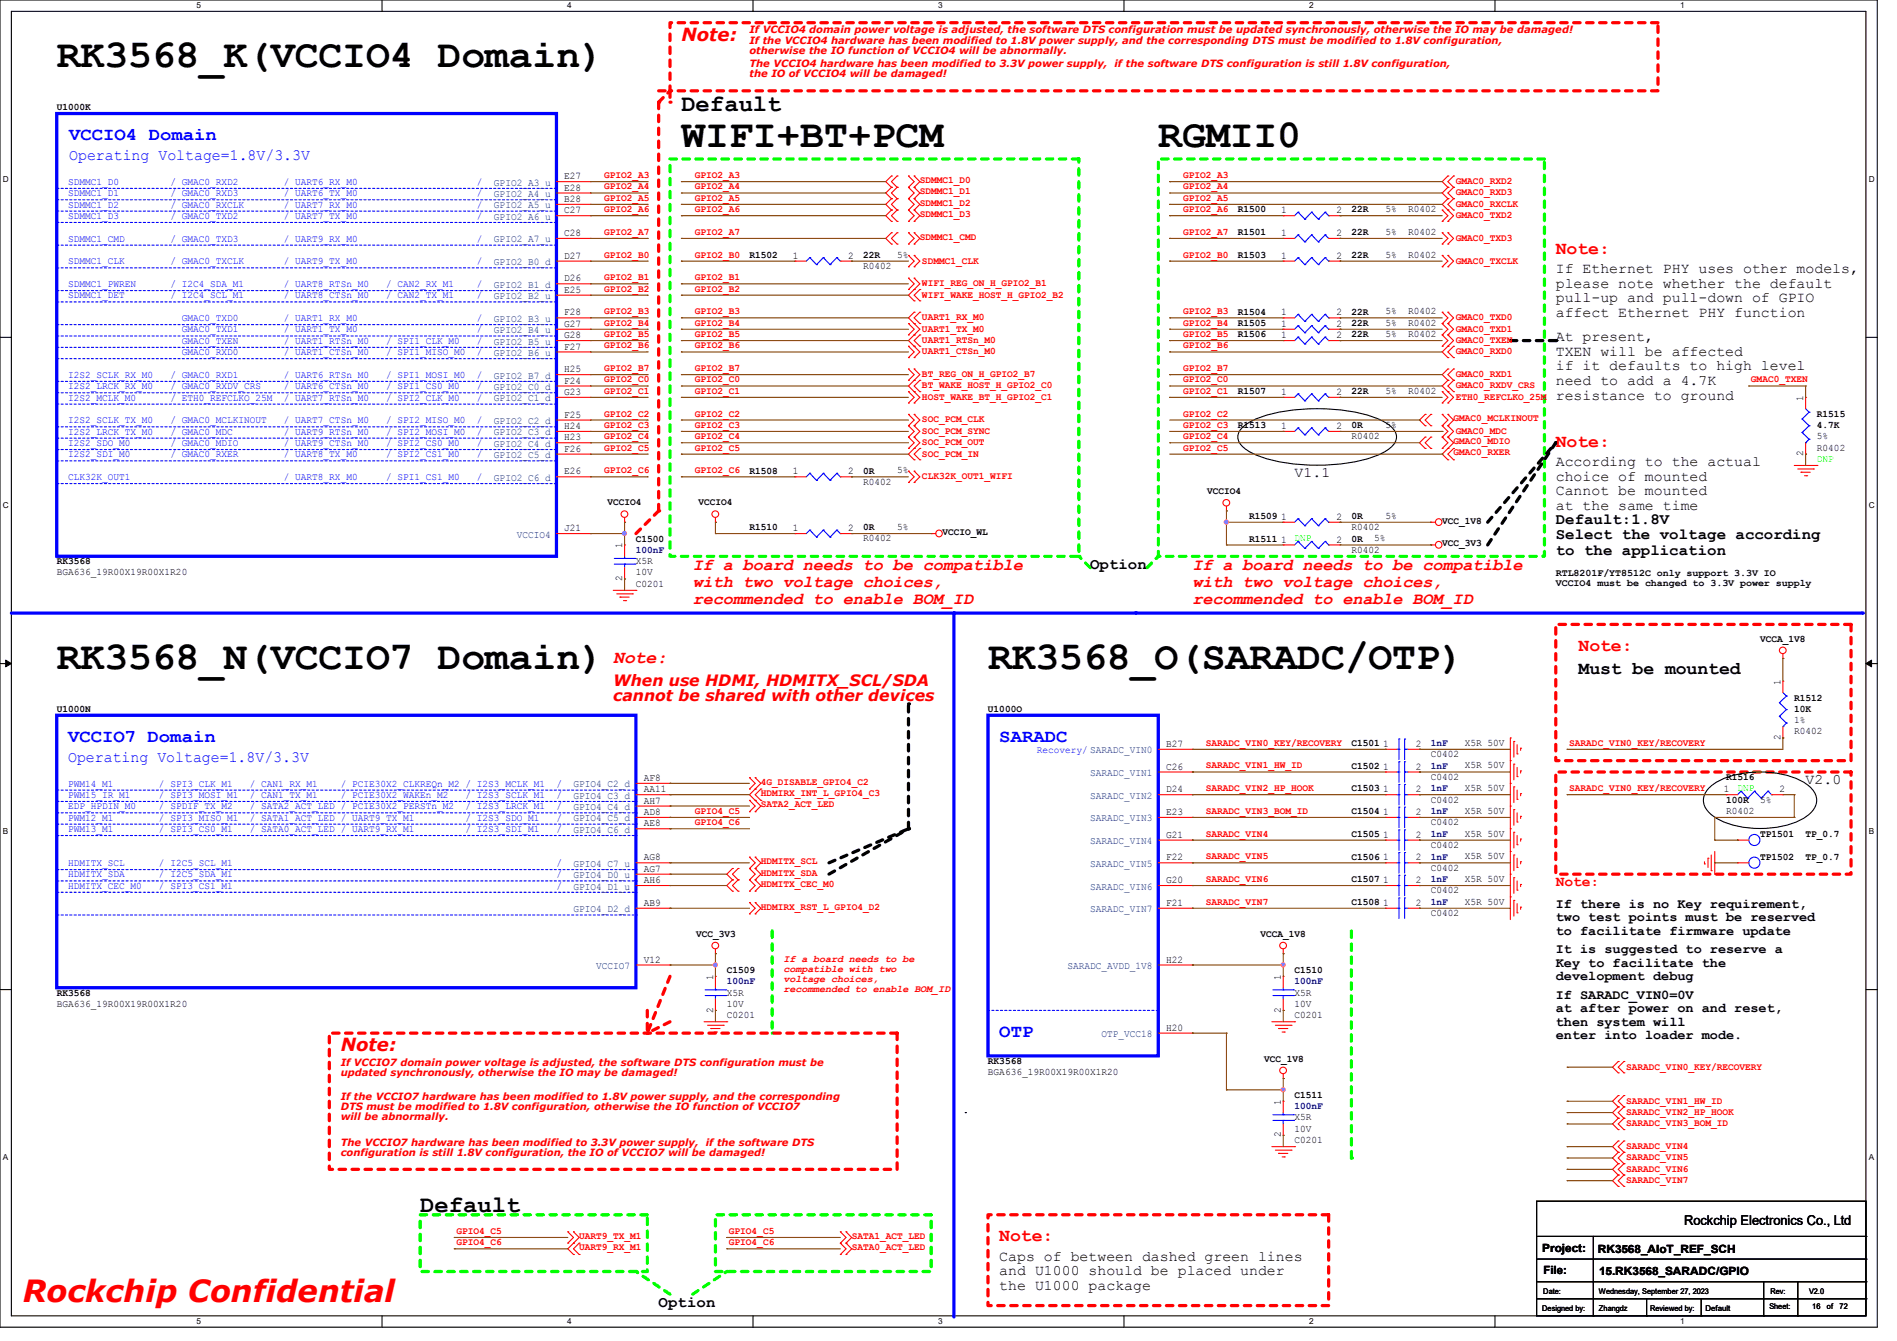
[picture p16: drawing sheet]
<svg xmlns="http://www.w3.org/2000/svg" width="297mm" height="210mm" viewBox="0 0 297 210" stroke-linecap="round" stroke-linejoin="round" font-family="sans-serif">
<defs><g id="words">
<g font-size="6.2">
<text x="8.9" y="10.5">RK3568_K(VCCIO4 Domain)</text>
<text x="106.7" y="23">WIFI+BT+PCM</text>
<text x="181.4" y="23">RGMII0</text>
<text x="8.9" y="104.8">RK3568_N(VCCIO7 Domain)</text>
<text x="154.7" y="104.8">RK3568_O(SARADC/OTP)</text>
</g>
<text font-size="4.8" fill="#f00" x="3.6" y="204">Rockchip Confidential</text>
<g font-size="3.7">
<text x="106.7" y="17.4">Default</text>
<text x="65.8" y="189.9">Default</text>
</g>
<g font-size="2.8" fill="#f00">
<text x="106.7" y="6.4">Note:</text>
<text x="243.6" y="39.7">Note:</text>
<text x="243.6" y="69.9">Note:</text>
<text x="247.1" y="101.9">Note:</text>
<text x="96" y="103.8">Note:</text>
<text x="53.3" y="164.6">Note:</text>
<text x="156.5" y="194.4">Note:</text>
</g>
<g font-size="2.8" fill="#00f">
<text x="10.8" y="21.9">VCCIO4 Domain</text>
<text x="10.7" y="116.2">VCCIO7 Domain</text>
<text x="156.5" y="116.2">SARADC</text>
<text x="156.5" y="162.4">OTP</text>
</g>
<text font-size="2.8" x="247.1" y="105.5">Must be mounted</text>
<g font-size="2.6" fill="#f00">
<text x="108.5" y="89.3">If a board needs to be compatible</text>
<text x="186.7" y="89.3">If a board needs to be compatible</text>
<text x="108.5" y="91.9">with two voltage choices,</text>
<text x="108.5" y="94.6">recommended to enable BOM_ID</text>
<text x="186.7" y="91.9">with two voltage choices,</text>
<text x="186.7" y="94.6">recommended to enable BOM_ID</text>
</g>
<g font-size="2.5" fill="#00f">
<text x="10.8" y="25.1">Operating Voltage=1.8V/3.3V</text>
<text x="10.7" y="119.3">Operating Voltage=1.8V/3.3V</text>
</g>
<g font-size="2.5">
<text x="243.6" y="82">Default:1.8V</text>
<text x="170.7" y="89.1">Option</text>
<text x="243.6" y="84.5">Select the voltage according</text>
<text x="243.6" y="86.9">to the application</text>
<text x="103.1" y="204.7">Option</text>
</g>
<g font-size="2.5" fill="#f00">
<text x="96" y="107.4">When use HDMI, HDMITX_SCL/SDA</text>
<text x="96" y="109.9">cannot be shared with other devices</text>
</g>
<g font-size="2.3">
<text x="243.6" y="42.8">If Ethernet PHY uses other models,</text>
<text x="243.6" y="45">please note whether the default</text>
<text x="243.6" y="47.3">pull-up and pull-down of GPIO</text>
<text x="243.6" y="49.6">affect Ethernet PHY function</text>
<text x="243.6" y="53.4">At present,</text>
<text x="243.6" y="55.7">TXEN will be affected</text>
<text x="243.6" y="58">if it defaults to high level</text>
<text x="243.6" y="60.3">need to add a 4.7K</text>
<text x="243.6" y="62.6">resistance to ground</text>
<text x="202.7" y="74.8">V1.1</text>
<text x="243.6" y="73">According to the actual</text>
<text x="243.6" y="75.3">choice of mounted</text>
<text x="243.6" y="77.6">Cannot be mounted</text>
<text x="243.6" y="79.8">at the same time</text>
<text x="282.7" y="122.8">V2.0</text>
<text x="156.5" y="197.4">Caps of between dashed green lines</text>
<text x="156.5" y="199.7">and U1000 should be placed under</text>
<text x="156.5" y="202">the U1000 package</text>
</g>
<text font-size="2.3" fill="#f00" x="243.6" y="138.8">Note:</text>
<g font-size="2.1">
<text x="243.6" y="142.2">If there is no Key requirement,</text>
<text x="243.6" y="144.3">two test points must be reserved</text>
<text x="243.6" y="146.4">to facilitate firmware update</text>
<text x="243.6" y="149.3">It is suggested to reserve a</text>
<text x="243.6" y="151.4">Key to facilitate the</text>
<text x="243.6" y="153.5">development debug</text>
<text x="243.6" y="156.4">If SARADC_VIN0=0V</text>
<text x="243.6" y="158.5">at after power on and reset,</text>
<text x="243.6" y="160.7">then system will</text>
<text x="243.6" y="162.8">enter into loader mode.</text>
<text x="263.7" y="191.9">Rockchip Electronics Co., Ltd</text>
</g>
<g font-size="1.8">
<text x="241.5" y="196">Project:</text>
<text x="250.2" y="196.2">RK3568_AIoT_REF_SCH</text>
<text x="241.6" y="199.6">File:</text>
<text x="250.4" y="199.7">15.RK3568_SARADC/GPIO</text>
</g>
<g font-size="1.6" fill="#f00">
<text x="117.3" y="5.2">If VCCIO4 domain power voltage is adjusted, the software DTS configuration must be updated synchronously, otherwise the IO may be damaged!</text>
<text x="117.3" y="6.9">If the VCCIO4 hardware has been modified to 1.8V power supply, and the corresponding DTS must be modified to 1.8V configuration,</text>
<text x="117.3" y="8.5">otherwise the IO function of VCCIO4 will be abnormally.</text>
<text x="117.3" y="10.5">The VCCIO4 hardware has been modified to 3.3V power supply, if the software DTS configuration is still 1.8V configuration,</text>
<text x="117.3" y="12.1">the IO of VCCIO4 will be damaged!</text>
<text x="94.6" y="27.9">GPIO2_A3</text>
<text x="94.6" y="29.7">GPIO2_A4</text>
<text x="108.8" y="27.9">GPIO2_A3</text>
<text x="108.8" y="29.7">GPIO2_A4</text>
<text x="144" y="28.7">SDMMC1_D0</text>
<text x="185.2" y="27.9">GPIO2_A3</text>
<text x="185.2" y="29.7">GPIO2_A4</text>
<text x="227.9" y="28.8">GMAC0_RXD2</text>
<text x="94.6" y="31.5">GPIO2_A5</text>
<text x="94.6" y="33.2">GPIO2_A6</text>
<text x="108.8" y="33.2">GPIO2_A6</text>
<text x="108.8" y="31.5">GPIO2_A5</text>
<text x="144" y="30.4">SDMMC1_D1</text>
<text x="144" y="32.2">SDMMC1_D2</text>
<text x="144" y="34">SDMMC1_D3</text>
<text x="185.2" y="31.5">GPIO2_A5</text>
<text x="185.2" y="33.2">GPIO2_A6</text>
<text x="227.9" y="30.6">GMAC0_RXD3</text>
<text x="227.9" y="32.4">GMAC0_RXCLK</text>
<text x="227.9" y="34.2">GMAC0_TXD2</text>
<text x="94.6" y="36.8">GPIO2_A7</text>
<text x="94.6" y="40.3">GPIO2_B0</text>
<text x="108.8" y="36.8">GPIO2_A7</text>
<text x="108.8" y="40.3">GPIO2_B0</text>
<text x="144" y="37.5">SDMMC1_CMD</text>
<text x="144.4" y="41.3">SDMMC1_CLK</text>
<text x="185.2" y="36.8">GPIO2_A7</text>
<text x="185.2" y="40.3">GPIO2_B0</text>
<text x="227.9" y="37.7">GMAC0_TXD3</text>
<text x="227.9" y="41.3">GMAC0_TXCLK</text>
<text x="94.6" y="43.9">GPIO2_B1</text>
<text x="94.6" y="45.7">GPIO2_B2</text>
<text x="108.8" y="43.9">GPIO2_B1</text>
<text x="108.8" y="45.7">GPIO2_B2</text>
<text x="144.4" y="44.8">WIFI_REG_ON_H_GPIO2_B1</text>
<text x="144.4" y="46.6">WIFI_WAKE_HOST_H_GPIO2_B2</text>
<text x="94.6" y="49.2">GPIO2_B3</text>
<text x="94.6" y="51">GPIO2_B4</text>
<text x="94.6" y="52.8">GPIO2_B5</text>
<text x="108.8" y="51">GPIO2_B4</text>
<text x="108.8" y="52.8">GPIO2_B5</text>
<text x="108.8" y="49.2">GPIO2_B3</text>
<text x="144.4" y="50.2">UART1_RX_M0</text>
<text x="144.4" y="51.9">UART1_TX_M0</text>
<text x="144.4" y="53.7">UART1_RTSn_M0</text>
<text x="185.2" y="49.2">GPIO2_B3</text>
<text x="185.2" y="51">GPIO2_B4</text>
<text x="185.2" y="52.8">GPIO2_B5</text>
<text x="227.9" y="50.2">GMAC0_TXD0</text>
<text x="227.9" y="51.9">GMAC0_TXD1</text>
<text x="227.9" y="53.7">GMAC0_TXEN</text>
<text x="94.6" y="54.6">GPIO2_B6</text>
<text x="94.6" y="58.1">GPIO2_B7</text>
<text x="94.6" y="59.9">GPIO2_C0</text>
<text x="108.8" y="54.6">GPIO2_B6</text>
<text x="108.8" y="59.9">GPIO2_C0</text>
<text x="108.8" y="58.1">GPIO2_B7</text>
<text x="144.4" y="55.5">UART1_CTSn_M0</text>
<text x="144.4" y="59.1">BT_REG_ON_H_GPIO2_B7</text>
<text x="185.2" y="54.6">GPIO2_B6</text>
<text x="185.2" y="58.1">GPIO2_B7</text>
<text x="185.2" y="59.9">GPIO2_C0</text>
<text x="227.9" y="55.5">GMAC0_RXD0</text>
<text x="227.9" y="59.1">GMAC0_RXD1</text>
<text x="274.1" y="59.9">GMAC0_TXEN</text>
<text x="94.6" y="61.7">GPIO2_C1</text>
<text x="94.6" y="65.2">GPIO2_C2</text>
<text x="108.8" y="61.7">GPIO2_C1</text>
<text x="108.8" y="65.2">GPIO2_C2</text>
<text x="144.4" y="60.8">BT_WAKE_HOST_H_GPIO2_C0</text>
<text x="144.4" y="62.6">HOST_WAKE_BT_H_GPIO2_C1</text>
<text x="185.2" y="65.2">GPIO2_C2</text>
<text x="185.2" y="61.7">GPIO2_C1</text>
<text x="227.6" y="66">GMAC0_MCLKINOUT</text>
<text x="227.9" y="60.8">GMAC0_RXDV_CRS</text>
<text x="227.9" y="62.6">ETH0_REFCLKO_25M</text>
<text x="94.6" y="67">GPIO2_C3</text>
<text x="94.6" y="68.8">GPIO2_C4</text>
<text x="94.6" y="70.6">GPIO2_C5</text>
<text x="108.8" y="67">GPIO2_C3</text>
<text x="108.8" y="68.8">GPIO2_C4</text>
<text x="108.8" y="70.6">GPIO2_C5</text>
<text x="144.4" y="67.9">SOC_PCM_SYNC</text>
<text x="144.4" y="69.7">SOC_PCM_OUT</text>
<text x="144.4" y="66.2">SOC_PCM_CLK</text>
<text x="144.4" y="71.5">SOC_PCM_IN</text>
<text x="185.2" y="67">GPIO2_C3</text>
<text x="185.2" y="68.8">GPIO2_C4</text>
<text x="185.2" y="70.6">GPIO2_C5</text>
<text x="227.6" y="69.6">GMAC0_MDIO</text>
<text x="227.6" y="71.3">GMAC0_RXER</text>
<text x="227.9" y="67.9">GMAC0_MDC</text>
<text x="94.6" y="74.1">GPIO2_C6</text>
<text x="108.8" y="74.1">GPIO2_C6</text>
<text x="144.4" y="75.1">CLK32K_OUT1_WIFI</text>
<text x="188.8" y="116.8">SARADC_VIN0_KEY/RECOVERY</text>
<text x="245.7" y="116.8">SARADC_VIN0_KEY/RECOVERY</text>
<text x="119.1" y="122.9">4G_DISABLE_GPIO4_C2</text>
<text x="119.1" y="124.7">HDMIRX_INT_L_GPIO4_C3</text>
<text x="188.8" y="120.4">SARADC_VIN1_HW_ID</text>
<text x="188.8" y="123.9">SARADC_VIN2_HP_HOOK</text>
<text x="245.7" y="123.9">SARADC_VIN0_KEY/RECOVERY</text>
<text x="108.8" y="127.5">GPIO4_C5</text>
<text x="108.8" y="129.2">GPIO4_C6</text>
<text x="119.1" y="126.4">SATA2_ACT_LED</text>
<text x="188.8" y="127.5">SARADC_VIN3_BOM_ID</text>
<text x="188.8" y="131">SARADC_VIN4</text>
<text x="119.1" y="135.3">HDMITX_SCL</text>
<text x="119.1" y="137.1">HDMITX_SDA</text>
<text x="188.8" y="134.6">SARADC_VIN5</text>
<text x="119.1" y="138.9">HDMITX_CEC_M0</text>
<text x="119.1" y="142.4">HDMIRX_RST_L_GPIO4_D2</text>
<text x="188.8" y="138.1">SARADC_VIN6</text>
<text x="188.8" y="141.7">SARADC_VIN7</text>
<text x="122.7" y="150.6">If a board needs to be</text>
<text x="122.7" y="152.2">compatible with two</text>
<text x="122.7" y="153.8">voltage choices,</text>
<text x="122.7" y="155.3">recommended to enable BOM_ID</text>
<text x="53.3" y="167">If VCCIO7 domain power voltage is adjusted, the software DTS configuration must be</text>
<text x="254.6" y="167.5">SARADC_VIN0_KEY/RECOVERY</text>
<text x="53.3" y="172.3">If the VCCIO7 hardware has been modified to 1.8V power supply, and the corresponding</text>
<text x="53.3" y="173.9">DTS must be modified to 1.8V configuration, otherwise the IO function of VCCIO7</text>
<text x="53.3" y="168.5">updated synchronously, otherwise the IO may be damaged!</text>
<text x="254.6" y="172.8">SARADC_VIN1_HW_ID</text>
<text x="53.3" y="175.4">will be abnormally.</text>
<text x="53.3" y="179.4">The VCCIO7 hardware has been modified to 3.3V power supply, if the software DTS</text>
<text x="254.6" y="174.6">SARADC_VIN2_HP_HOOK</text>
<text x="254.6" y="176.4">SARADC_VIN3_BOM_ID</text>
<text x="254.6" y="180">SARADC_VIN4</text>
<text x="53.3" y="181">configuration is still 1.8V configuration, the IO of VCCIO7 will be damaged!</text>
<text x="254.6" y="181.7">SARADC_VIN5</text>
<text x="254.6" y="183.5">SARADC_VIN6</text>
<text x="254.6" y="185.3">SARADC_VIN7</text>
<text x="71.5" y="193.2">GPIO4_C5</text>
<text x="71.5" y="195">GPIO4_C6</text>
<text x="90.7" y="194">UART9_TX_M1</text>
<text x="90.7" y="195.8">UART9_RX_M1</text>
<text x="114.1" y="193.2">GPIO4_C5</text>
<text x="114.1" y="195">GPIO4_C6</text>
<text x="133.3" y="194">SATA1_ACT_LED</text>
<text x="133.3" y="195.8">SATA0_ACT_LED</text>
</g>
<g font-size="1.6">
<text x="8.9" y="17.3">U1000K</text>
<text x="88.3" y="28.1">E27</text>
<text x="88.3" y="29.8">E28</text>
<text x="88.3" y="31.6">B28</text>
<text x="88.3" y="33.4">C27</text>
<text x="193.8" y="33.3">R1500</text>
<text x="200.6" y="33.4">1</text>
<text x="209.3" y="33.4">2</text>
<text x="211.6" y="33.3">22R</text>
<text x="216.9" y="33.2">5%</text>
<text x="220.5" y="33.2">R0402</text>
<text x="88.3" y="37">C28</text>
<text x="88.3" y="40.5">D27</text>
<text x="117.3" y="40.4">R1502</text>
<text x="124.1" y="40.5">1</text>
<text x="132.8" y="40.5">2</text>
<text x="135.1" y="40.4">22R</text>
<text x="140.5" y="40.3">5%</text>
<text x="193.8" y="40.4">R1503</text>
<text x="193.8" y="36.8">R1501</text>
<text x="200.6" y="40.5">1</text>
<text x="200.6" y="37">1</text>
<text x="209.3" y="40.5">2</text>
<text x="209.3" y="37">2</text>
<text x="211.6" y="40.4">22R</text>
<text x="211.6" y="36.8">22R</text>
<text x="216.9" y="40.3">5%</text>
<text x="216.9" y="36.8">5%</text>
<text x="220.5" y="40.3">R0402</text>
<text x="220.5" y="36.8">R0402</text>
<text x="88.3" y="44.1">D26</text>
<text x="88.3" y="45.8">E25</text>
<text x="135.1" y="42.1">R0402</text>
<text x="88.3" y="49.4">F28</text>
<text x="88.3" y="51.2">G27</text>
<text x="88.3" y="53">G28</text>
<text x="193.8" y="51.1">R1505</text>
<text x="193.8" y="49.3">R1504</text>
<text x="193.8" y="52.8">R1506</text>
<text x="200.6" y="51.2">1</text>
<text x="200.6" y="49.4">1</text>
<text x="200.6" y="53">1</text>
<text x="209.3" y="51.2">2</text>
<text x="209.3" y="49.4">2</text>
<text x="209.3" y="53">2</text>
<text x="211.6" y="51.1">22R</text>
<text x="211.6" y="49.3">22R</text>
<text x="211.6" y="52.8">22R</text>
<text x="216.9" y="51">5%</text>
<text x="216.9" y="49.2">5%</text>
<text x="216.9" y="52.8">5%</text>
<text x="220.5" y="51">R0402</text>
<text x="220.5" y="49.2">R0402</text>
<text x="220.5" y="52.8">R0402</text>
<text x="88.3" y="54.7">F27</text>
<text x="88.3" y="58.3">H25</text>
<text x="88.3" y="60.1">F24</text>
<text x="88.3" y="61.8">G23</text>
<text x="88.3" y="65.4">F25</text>
<text x="193.8" y="61.7">R1507</text>
<text x="200.6" y="61.8">1</text>
<text x="209.3" y="61.8">2</text>
<text x="211.6" y="61.7">22R</text>
<text x="216.9" y="61.7">5%</text>
<text x="220.5" y="61.7">R0402</text>
<text x="282.3" y="62.8" transform="rotate(-90 282.3 62.8)">1</text>
<text x="284.5" y="65.3">R1515</text>
<text x="88.3" y="67.2">H24</text>
<text x="88.3" y="69">H23</text>
<text x="88.3" y="70.7">F26</text>
<text x="193.8" y="67.1">R1513</text>
<text x="200.6" y="67.2">1</text>
<text x="209.3" y="67.2">2</text>
<text x="211.6" y="67.1">0R</text>
<text x="211.6" y="68.8">R0402</text>
<text x="216.9" y="67">5%</text>
<text x="282.3" y="71.5" transform="rotate(-90 282.3 71.5)">2</text>
<text x="284.5" y="67.1">4.7K</text>
<text x="284.5" y="70.6">R0402</text>
<text x="284.5" y="68.8">5%</text>
<text x="88.3" y="74.3">E26</text>
<text x="117.3" y="74.2">R1508</text>
<text x="124.1" y="74.3">1</text>
<text x="132.8" y="74.3">2</text>
<text x="135.1" y="74.2">0R</text>
<text x="135.1" y="75.9">R0402</text>
<text x="140.5" y="74.1">5%</text>
<text x="189" y="77.4">VCCIO4</text>
<text x="88.3" y="83.2">J21</text>
<text x="95.1" y="79.2">VCCIO4</text>
<text x="109.3" y="79.2">VCCIO4</text>
<text x="117.3" y="83.1">R1510</text>
<text x="124.1" y="83.2">1</text>
<text x="132.8" y="83.2">2</text>
<text x="135.1" y="83.1">0R</text>
<text x="140.5" y="83">5%</text>
<text x="147.6" y="83.8">VCCIO_WL</text>
<text x="195.6" y="81.3">R1509</text>
<text x="200.6" y="81.4">1</text>
<text x="209.3" y="81.4">2</text>
<text x="211.6" y="81.3">0R</text>
<text x="211.6" y="83">R0402</text>
<text x="216.9" y="81.2">5%</text>
<text x="225.8" y="82">VCC_1V8</text>
<text x="8.9" y="88.4">RK3568</text>
<text x="97.4" y="85.9" transform="rotate(-90 97.4 85.9)">1</text>
<text x="99.6" y="84.8">C1500</text>
<text x="99.6" y="88.3">X5R</text>
<text x="135.1" y="84.8">R0402</text>
<text x="195.6" y="84.8">R1511</text>
<text x="200.6" y="85">1</text>
<text x="209.3" y="85">2</text>
<text x="211.6" y="84.8">0R</text>
<text x="211.6" y="86.6">R0402</text>
<text x="215.1" y="84.8">5%</text>
<text x="225.8" y="85.6">VCC_3V3</text>
<text x="8.9" y="90.1">BGA636_19R00X19R00X1R20</text>
<text x="97.4" y="91" transform="rotate(-90 97.4 91)">2</text>
<text x="99.6" y="91.9">C0201</text>
<text x="99.6" y="90.1">10V</text>
<text x="243.6" y="90.2">RTL8201F/YT8512C only support 3.3V IO</text>
<text x="243.6" y="91.7">VCCIO4 must be changed to 3.3V power supply</text>
<text x="275.6" y="100.5">VCCA_1V8</text>
<text x="278.8" y="107.2" transform="rotate(-90 278.8 107.2)">1</text>
<text x="8.9" y="111.5">U1000N</text>
<text x="154.7" y="111.5">U1000O</text>
<text x="280.9" y="109.7">R1512</text>
<text x="280.9" y="111.5">10K</text>
<text x="280.9" y="113.2">1%</text>
<text x="182.6" y="117">B27</text>
<text x="211.6" y="116.8">C1501</text>
<text x="216.6" y="117">1</text>
<text x="221.7" y="117">2</text>
<text x="224" y="118.6">C0402</text>
<text x="229.4" y="116.8">X5R 50V</text>
<text x="278.8" y="115.9" transform="rotate(-90 278.8 115.9)">2</text>
<text x="280.9" y="115">R0402</text>
<text x="100.8" y="122.3">AF8</text>
<text x="100.8" y="124.1">AA11</text>
<text x="100.8" y="125.9">AH7</text>
<text x="182.6" y="120.5">C26</text>
<text x="182.6" y="124.1">D24</text>
<text x="211.6" y="120.4">C1502</text>
<text x="211.6" y="123.9">C1503</text>
<text x="216.6" y="120.5">1</text>
<text x="216.6" y="124.1">1</text>
<text x="221.7" y="120.5">2</text>
<text x="221.7" y="124.1">2</text>
<text x="224" y="122.1">C0402</text>
<text x="224" y="125.7">C0402</text>
<text x="229.4" y="120.4">X5R 50V</text>
<text x="229.4" y="123.9">X5R 50V</text>
<text x="269.9" y="124.1">1</text>
<text x="270.3" y="122.2">R1516</text>
<text x="270.3" y="125.7">100R</text>
<text x="275.6" y="125.7">5%</text>
<text x="278.6" y="124.1">2</text>
<text x="100.8" y="127.6">AD8</text>
<text x="100.8" y="129.4">AE8</text>
<text x="182.6" y="127.6">E23</text>
<text x="182.6" y="131.2">G21</text>
<text x="211.6" y="127.5">C1504</text>
<text x="211.6" y="131.1">C1505</text>
<text x="216.6" y="127.6">1</text>
<text x="216.6" y="131.2">1</text>
<text x="221.7" y="127.6">2</text>
<text x="221.7" y="131.2">2</text>
<text x="224" y="129.2">C0402</text>
<text x="229.4" y="127.5">X5R 50V</text>
<text x="229.4" y="131">X5R 50V</text>
<text x="270.3" y="127.5">R0402</text>
<text x="275.6" y="131.1">TP1501</text>
<text x="282.7" y="131.1">TP_0.7</text>
<text x="100.8" y="134.7">AG8</text>
<text x="100.8" y="136.5">AG7</text>
<text x="182.6" y="134.7">F22</text>
<text x="211.6" y="134.6">C1506</text>
<text x="216.6" y="134.7">1</text>
<text x="221.7" y="134.7">2</text>
<text x="224" y="136.4">C0402</text>
<text x="224" y="132.8">C0402</text>
<text x="229.4" y="134.6">X5R 50V</text>
<text x="275.6" y="134.6">TP1502</text>
<text x="282.7" y="134.6">TP_0.7</text>
<text x="100.8" y="138.3">AH6</text>
<text x="100.8" y="141.9">AB9</text>
<text x="182.6" y="138.3">G20</text>
<text x="182.6" y="141.9">F21</text>
<text x="211.6" y="141.7">C1508</text>
<text x="211.6" y="138.2">C1507</text>
<text x="216.6" y="141.9">1</text>
<text x="216.6" y="138.3">1</text>
<text x="221.7" y="141.9">2</text>
<text x="221.7" y="138.3">2</text>
<text x="224" y="143.5">C0402</text>
<text x="224" y="139.9">C0402</text>
<text x="229.4" y="141.7">X5R 50V</text>
<text x="229.4" y="138.1">X5R 50V</text>
<text x="109" y="146.7">VCC_3V3</text>
<text x="197.4" y="146.7">VCCA_1V8</text>
<text x="8.9" y="156">RK3568</text>
<text x="100.8" y="150.8">V12</text>
<text x="111.6" y="153.5" transform="rotate(-90 111.6 153.5)">1</text>
<text x="113.8" y="152.4">C1509</text>
<text x="113.8" y="155.9">X5R</text>
<text x="182.6" y="150.8">H22</text>
<text x="200.5" y="153.5" transform="rotate(-90 200.5 153.5)">1</text>
<text x="202.7" y="152.4">C1510</text>
<text x="202.7" y="155.9">X5R</text>
<text x="8.9" y="157.7">BGA636_19R00X19R00X1R20</text>
<text x="111.6" y="158.6" transform="rotate(-90 111.6 158.6)">2</text>
<text x="113.8" y="159.5">C0201</text>
<text x="113.8" y="157.7">10V</text>
<text x="182.6" y="161.4">H20</text>
<text x="200.5" y="158.6" transform="rotate(-90 200.5 158.6)">2</text>
<text x="202.7" y="159.5">C0201</text>
<text x="202.7" y="157.7">10V</text>
<text x="154.7" y="166.6">RK3568</text>
<text x="197.9" y="166.3">VCC_1V8</text>
<text x="154.7" y="168.4">BGA636_19R00X19R00X1R20</text>
<text x="200.5" y="173" transform="rotate(-90 200.5 173)">1</text>
<text x="202.7" y="172">C1511</text>
<text x="200.5" y="178.1" transform="rotate(-90 200.5 178.1)">2</text>
<text x="202.7" y="179">C0201</text>
<text x="202.7" y="175.5">X5R</text>
<text x="202.7" y="177.2">10V</text>
</g>
<g font-size="1.6" fill="#00f">
<text x="10.7" y="29">SDMMC1_D0</text>
<text x="26.7" y="29">/ GMAC0_RXD2</text>
<text x="44.4" y="29">/ UART6_RX_M0</text>
<text x="74.7" y="29">/</text>
<text x="10.7" y="34.3">SDMMC1_D3</text>
<text x="10.7" y="30.7">SDMMC1_D1</text>
<text x="10.7" y="32.5">SDMMC1_D2</text>
<text x="26.7" y="30.7">/ GMAC0_RXD3</text>
<text x="26.7" y="34.3">/ GMAC0_TXD2</text>
<text x="26.7" y="32.5">/ GMAC0_RXCLK</text>
<text x="44.4" y="32.5">/ UART7_RX_M0</text>
<text x="44.4" y="34.3">/ UART7_TX_M0</text>
<text x="44.4" y="30.7">/ UART6_TX_M0</text>
<text x="74.7" y="34.3">/</text>
<text x="74.7" y="30.7">/</text>
<text x="74.7" y="32.5">/</text>
<text x="10.7" y="37.8">SDMMC1_CMD</text>
<text x="10.7" y="41.4">SDMMC1_CLK</text>
<text x="26.7" y="41.4">/ GMAC0_TXCLK</text>
<text x="26.7" y="37.8">/ GMAC0_TXD3</text>
<text x="44.4" y="37.8">/ UART9_RX_M0</text>
<text x="44.4" y="41.4">/ UART9_TX_M0</text>
<text x="74.7" y="41.4">/</text>
<text x="74.7" y="37.8">/</text>
<text x="10.7" y="45">SDMMC1_PWREN</text>
<text x="10.7" y="46.7">SDMMC1_DET</text>
<text x="26.7" y="45">/ I2C4_SDA_M1</text>
<text x="26.7" y="46.7">/ I2C4_SCL_M1</text>
<text x="44.4" y="46.7">/ UART8_CTSn_M0</text>
<text x="44.4" y="45">/ UART8_RTSn_M0</text>
<text x="60.5" y="46.7">/ CAN2_TX_M1</text>
<text x="60.5" y="45">/ CAN2_RX_M1</text>
<text x="74.7" y="46.7">/</text>
<text x="74.7" y="45">/</text>
<text x="28.4" y="50.3">GMAC0_TXD0</text>
<text x="28.4" y="52.1">GMAC0_TXD1</text>
<text x="28.4" y="53.8">GMAC0_TXEN</text>
<text x="44.4" y="52.1">/ UART1_TX_M0</text>
<text x="44.4" y="50.3">/ UART1_RX_M0</text>
<text x="44.4" y="53.8">/ UART1_RTSn_M0</text>
<text x="60.5" y="53.8">/ SPI1_CLK_M0</text>
<text x="74.7" y="50.3">/</text>
<text x="74.7" y="53.8">/</text>
<text x="74.7" y="52.1">/</text>
<text x="10.7" y="59.2">I2S2_SCLK_RX_M0</text>
<text x="26.7" y="59.2">/ GMAC0_RXD1</text>
<text x="28.4" y="55.6">GMAC0_RXD0</text>
<text x="44.4" y="55.6">/ UART1_CTSn_M0</text>
<text x="44.4" y="59.2">/ UART6_RTSn_M0</text>
<text x="60.5" y="59.2">/ SPI1_MOSI_M0</text>
<text x="60.5" y="55.6">/ SPI1_MISO_M0</text>
<text x="74.7" y="55.6">/</text>
<text x="74.7" y="59.2">/</text>
<text x="10.7" y="61">I2S2_LRCK_RX_M0</text>
<text x="10.7" y="62.7">I2S2_MCLK_M0</text>
<text x="26.7" y="62.7">/ ETH0_REFCLKO_25M</text>
<text x="26.7" y="61">/ GMAC0_RXDV_CRS</text>
<text x="44.4" y="62.7">/ UART7_RTSn_M0</text>
<text x="44.4" y="61">/ UART6_CTSn_M0</text>
<text x="60.4" y="61">/ SPI1_CS0_M0</text>
<text x="60.5" y="62.7">/ SPI2_CLK_M0</text>
<text x="74.7" y="62.7">/</text>
<text x="74.7" y="61">/</text>
<text x="10.7" y="71.6">I2S2_SDI_M0</text>
<text x="10.7" y="66.3">I2S2_SCLK_TX_M0</text>
<text x="10.7" y="69.8">I2S2_SDO_M0</text>
<text x="10.7" y="68.1">I2S2_LRCK_TX_M0</text>
<text x="26.7" y="69.8">/ GMAC0_MDIO</text>
<text x="26.7" y="71.6">/ GMAC0_RXER</text>
<text x="26.7" y="68.1">/ GMAC0_MDC</text>
<text x="26.7" y="66.3">/ GMAC0_MCLKINOUT</text>
<text x="44.4" y="66.3">/ UART7_CTSn_M0</text>
<text x="44.4" y="71.6">/ UART8_TX_M0</text>
<text x="44.4" y="68.1">/ UART9_RTSn_M0</text>
<text x="44.4" y="69.8">/ UART9_CTSn_M0</text>
<text x="60.5" y="71.6">/ SPI2_CS1_M0</text>
<text x="60.5" y="68.1">/ SPI2_MOSI_M0</text>
<text x="60.5" y="69.8">/ SPI2_CS0_M0</text>
<text x="60.5" y="66.3">/ SPI2_MISO_M0</text>
<text x="74.7" y="69.8">/</text>
<text x="74.7" y="71.6">/</text>
<text x="74.7" y="68.1">/</text>
<text x="74.7" y="66.3">/</text>
<text x="10.7" y="75.2">CLK32K_OUT1</text>
<text x="44.4" y="75.2">/ UART8_RX_M0</text>
<text x="60.5" y="75.2">/ SPI1_CS1_M0</text>
<text x="74.7" y="75.2">/</text>
<text x="162.3" y="117.9">Recovery/ SARADC_VIN0</text>
<text x="10.7" y="123.2">PWM14_M1</text>
<text x="10.7" y="125">PWM15_IR_M1</text>
<text x="24.9" y="123.2">/ SPI3_CLK_M1</text>
<text x="24.9" y="125">/ SPI3_MOSI_M1</text>
<text x="39.1" y="123.2">/ CAN1_RX_M1</text>
<text x="39.1" y="125">/ CAN1_TX_M1</text>
<text x="53.3" y="123.2">/ PCIE30X2_CLKREQn_M2 / I2S3_MCLK_M1</text>
<text x="53.3" y="125">/ PCIE30X2_WAKEn_M2</text>
<text x="72.9" y="125">/ I2S3_SCLK_M1</text>
<text x="87.1" y="125">/</text>
<text x="87.1" y="123.2">/</text>
<text x="10.7" y="130.3">PWM13_M1</text>
<text x="10.7" y="128.5">PWM12_M1</text>
<text x="10.7" y="126.7">EDP_HPDIN_M0</text>
<text x="24.9" y="130.3">/ SPI3_CS0_M1</text>
<text x="24.9" y="128.5">/ SPI3_MISO_M1</text>
<text x="24.9" y="126.7">/ SPDIF_TX_M2</text>
<text x="39.1" y="126.7">/ SATA2_ACT_LED / PCIE30X2_PERSTn_M2</text>
<text x="39.1" y="130.3">/ SATA0_ACT_LED / UART9_RX_M1</text>
<text x="39.1" y="128.5">/ SATA1_ACT_LED / UART9_TX_M1</text>
<text x="72.9" y="130.3">/ I2S3_SDI_M1</text>
<text x="72.9" y="128.5">/ I2S3_SDO_M1</text>
<text x="72.9" y="126.7">/ I2S3_LRCK_M1</text>
<text x="87.1" y="128.5">/</text>
<text x="87.1" y="130.3">/</text>
<text x="87.1" y="126.7">/</text>
<text x="10.7" y="137.4">HDMITX_SDA</text>
<text x="10.7" y="135.6">HDMITX_SCL</text>
<text x="24.9" y="135.6">/ I2C5_SCL_M1</text>
<text x="24.9" y="137.4">/ I2C5_SDA_M1</text>
<text x="87.1" y="137.4">/</text>
<text x="87.1" y="135.6">/</text>
<text x="10.7" y="139.2">HDMITX_CEC_M0</text>
<text x="24.9" y="139.2">/ SPI3_CS1_M1</text>
<text x="87.1" y="139.2">/</text>
</g>
<g font-size="1.6" fill="#004080">
<text x="77.3" y="29.1">GPIO2_A3_u</text>
<text x="77.3" y="30.9">GPIO2_A4_u</text>
<text x="77.3" y="32.6">GPIO2_A5_u</text>
<text x="77.3" y="34.4">GPIO2_A6_u</text>
<text x="77.3" y="38">GPIO2_A7_u</text>
<text x="77.3" y="41.5">GPIO2_B0_d</text>
<text x="77.3" y="45.1">GPIO2_B1_d</text>
<text x="77.3" y="46.9">GPIO2_B2_u</text>
<text x="77.3" y="50.4">GPIO2_B3_u</text>
<text x="77.3" y="52.2">GPIO2_B4_u</text>
<text x="77.3" y="54">GPIO2_B5_u</text>
<text x="77.3" y="55.8">GPIO2_B6_u</text>
<text x="77.3" y="59.3">GPIO2_B7_d</text>
<text x="77.3" y="61.1">GPIO2_C0_d</text>
<text x="77.3" y="62.9">GPIO2_C1_d</text>
<text x="77.3" y="66.4">GPIO2_C2_d</text>
<text x="77.3" y="68.2">GPIO2_C3_d</text>
<text x="77.3" y="70">GPIO2_C4_d</text>
<text x="77.3" y="71.8">GPIO2_C5_d</text>
<text x="77.3" y="75.3">GPIO2_C6_d</text>
<text x="80.9" y="84.2">VCCIO4</text>
<text x="89.8" y="123.3">GPIO4_C2_d</text>
<text x="89.8" y="125.1">GPIO4_C3_d</text>
<text x="170.7" y="121.5">SARADC_VIN1</text>
<text x="170.7" y="125.1">SARADC_VIN2</text>
<text x="89.8" y="126.9">GPIO4_C4_d</text>
<text x="89.8" y="128.7">GPIO4_C5_d</text>
<text x="89.8" y="130.4">GPIO4_C6_d</text>
<text x="170.7" y="128.7">SARADC_VIN3</text>
<text x="89.8" y="135.8">GPIO4_C7_u</text>
<text x="89.8" y="137.5">GPIO4_D0_u</text>
<text x="170.7" y="132.2">SARADC_VIN4</text>
<text x="170.7" y="135.8">SARADC_VIN5</text>
<text x="89.8" y="139.3">GPIO4_D1_u</text>
<text x="89.8" y="142.9">GPIO4_D2_d</text>
<text x="170.7" y="139.3">SARADC_VIN6</text>
<text x="170.7" y="142.9">SARADC_VIN7</text>
<text x="93.3" y="151.8">VCCIO7</text>
<text x="167.1" y="151.8">SARADC_AVDD_1V8</text>
<text x="172.5" y="162.4">OTP_VCC18</text>
</g>
<g font-size="1.6" fill="#0f0">
<text x="284.5" y="72.3">DNP</text>
<text x="202.7" y="84.8">DNP</text>
<text x="272" y="123.9">DNP</text>
</g>
<g font-size="1.6" fill="#000080">
<text x="99.6" y="86.6">100nF</text>
<text x="224" y="116.8">1nF</text>
<text x="224" y="120.4">1nF</text>
<text x="224" y="123.9">1nF</text>
<text x="224" y="127.5">1nF</text>
<text x="224" y="131.1">1nF</text>
<text x="224" y="134.6">1nF</text>
<text x="224" y="141.7">1nF</text>
<text x="224" y="138.2">1nF</text>
<text x="113.8" y="154.2">100nF</text>
<text x="202.7" y="154.2">100nF</text>
<text x="202.7" y="173.7">100nF</text>
</g>
<g font-size="1.3">
<text x="30.8" y="1.3">5</text>
<text x="88.8" y="1.3">4</text>
<text x="146.9" y="1.3">3</text>
<text x="205" y="1.3">2</text>
<text x="263.1" y="1.3">1</text>
<text x=".5" y="28.4">D</text>
<text x="292.6" y="28.4">D</text>
<text x=".5" y="79.5">C</text>
<text x="292.6" y="79.5">C</text>
<text x=".5" y="130.6">B</text>
<text x="292.6" y="130.6">B</text>
<text x=".5" y="181.7">A</text>
<text x="292.6" y="181.7">A</text>
<text x="30.8" y="207.4">5</text>
<text x="88.8" y="207.4">4</text>
<text x="146.9" y="207.4">3</text>
<text x="205" y="207.4">2</text>
<text x="263.1" y="207.4">1</text>
</g>
<g font-size="1.2">
<text x="241.6" y="202.6">Date:</text>
<text x="250.4" y="202.6">Wednesday, September 27, 2023</text>
<text x="277.2" y="202.6">Rev:</text>
<text x="283.2" y="202.6">V2.0</text>
<text x="241.5" y="205.3">Designed by:</text>
<text x="250.4" y="205.3">Zhangdz</text>
<text x="258.4" y="205.3">Reviewed by:</text>
<text x="267" y="205.3">Default</text>
<text x="277" y="205.1">Sheet:</text>
<text x="283.8" y="205.1">16</text>
<text x="286" y="205.1">of</text>
<text x="288" y="205.1">72</text>
</g>
</g></defs>
<path d="M0 0h293.9v207.9h-293.9zM1.8 1.8h290.3v204.3h-290.3z" fill="none" stroke="#000" stroke-width=".17"/>
<g fill="#fff">
<path d="M30.8 .2h.7v1.4h-.7z"/>
<path d="M30.8 206.2h.7v1.4h-.7z"/>
</g>
<path d="M59.8 0v1.8M59.8 206.1v1.8" fill="none" stroke="#000" stroke-width=".17"/>
<g fill="#fff">
<path d="M88.8 .2h.7v1.4h-.7z"/>
<path d="M88.8 206.2h.7v1.4h-.7z"/>
</g>
<path d="M117.9 0v1.8M117.9 206.1v1.8" fill="none" stroke="#000" stroke-width=".17"/>
<g fill="#fff">
<path d="M146.9 .2h.7v1.4h-.7z"/>
<path d="M146.9 206.2h.7v1.4h-.7z"/>
</g>
<path d="M176 0v1.8M176 206.1v1.8" fill="none" stroke="#000" stroke-width=".17"/>
<g fill="#fff">
<path d="M205 .2h.7v1.4h-.7z"/>
<path d="M205 206.2h.7v1.4h-.7z"/>
</g>
<path d="M234.1 0v1.8M234.1 206.1v1.8" fill="none" stroke="#000" stroke-width=".17"/>
<g fill="#fff">
<path d="M263.1 .2h.6v1.4h-.6z"/>
<path d="M263.1 206.2h.6v1.4h-.6z"/>
<path d="M.5 27.3h.9v1.4h-.9z"/>
<path d="M292.6 27.3h.9v1.4h-.9z"/>
<path d="M.5 78.4h.9v1.4h-.9z"/>
<path d="M292.6 78.4h.9v1.4h-.9z"/>
</g>
<path d="M0 52.8h1.8M292.1 52.8h1.8" fill="none" stroke="#000" stroke-width=".17"/>
<g fill="#fff">
<path d="M.5 129.5h.8v1.4h-.8z"/>
<path d="M292.6 129.5h.8v1.4h-.8z"/>
</g>
<path d="M0 103.9h1.8M292.1 103.9h1.8" fill="none" stroke="#000" stroke-width=".17"/>
<path d="M.9 103.4l.9 .5-.9 .5zM292.1 103.9l.9-.5v1z" fill="#000" stroke="#000" stroke-width=".16"/>
<g fill="#fff">
<path d="M.5 180.5h.8v1.4h-.8z"/>
<path d="M292.6 180.5h.8v1.4h-.8z"/>
</g>
<path d="M0 155h1.8M292.1 155h1.8" fill="none" stroke="#000" stroke-width=".17"/>
<path d="M120.9 145.8v16" fill="none" stroke="#0f0" stroke-width=".51" stroke-dasharray="1 1"/>
<circle cx="120.9" cy="161.8" r=".25" fill="#0f0" stroke-dasharray="1 1"/>
<path d="M211.6 145.8v35.6" fill="none" stroke="#0f0" stroke-width=".51" stroke-dasharray="1 1"/>
<circle cx="211.6" cy="181.4" r=".25" fill="#0f0" stroke-dasharray="1 1"/>
<path d="M1.8 96h176" fill="none" stroke="#00f" stroke-width=".51"/>
<circle cx="177.8" cy="96" r=".25" fill="#00f"/>
<path d="M177.8 96h113.8" fill="none" stroke="#00f" stroke-width=".51"/>
<circle cx="291.6" cy="96" r=".25" fill="#00f"/>
<path d="M243.6 97.8h46.2v21.3h-46.2zM154.7 190.2h53.3v14.3h-53.3z" fill="none" stroke="#f00" stroke-width=".51" stroke-dasharray="1 1"/>
<path d="M149.4 96v110.2" fill="none" stroke="#00f" stroke-width=".51"/>
<circle cx="149.4" cy="96" r=".25" fill="#00f"/>
<path d="M151.1 174.2h.1" fill="none" stroke="#000" stroke-width=".17"/>
<path d="M104.9 24.9h64v62.2h-64zM181.4 24.9h60.4v62.2h-60.4zM179.6 88.9l1.8-1.8" fill="none" stroke="#0f0" stroke-width=".51" stroke-dasharray="1 1"/>
<path d="M236.5 53.3h7.1" fill="none" stroke="#000" stroke-width=".51" stroke-dasharray="1 1"/>
<circle cx="243.6" cy="53.3" r=".25" fill="#000" stroke-dasharray="1 1"/>
<circle cx="181.4" cy="87.1" r=".25" fill="#0f0" stroke-dasharray="1 1"/>
<path d="M170.7 88.9l-1.8-1.8" fill="none" stroke="#0f0" stroke-width=".51" stroke-dasharray="1 1"/>
<circle cx="168.9" cy="87.1" r=".25" fill="#0f0" stroke-dasharray="1 1"/>
<path d="M232.9 81.8l10.7-12.5M232.9 85.3l10.7-16" fill="none" stroke="#000" stroke-width=".51" stroke-dasharray="1 1"/>
<circle cx="243.6" cy="69.3" r=".25" fill="#000" stroke-dasharray="1 1"/>
<path d="M104.9 202.7l-5.3-3.6" fill="none" stroke="#0f0" stroke-width=".51" stroke-dasharray="1 1"/>
<circle cx="99.6" cy="199.1" r=".25" fill="#0f0" stroke-dasharray="1 1"/>
<path d="M108.5 202.7l5.3-3.6" fill="none" stroke="#0f0" stroke-width=".51" stroke-dasharray="1 1"/>
<circle cx="113.8" cy="199.1" r=".25" fill="#0f0" stroke-dasharray="1 1"/>
<path d="M65.8 190.2h35.5v8.9h-35.5zM112 190.2h33.8v8.9h-33.8z" fill="none" stroke="#0f0" stroke-width=".51" stroke-dasharray="1 1"/>
<path d="M243.6 120.9h46.2v16h-46.2zM104.9 152.9l-3.6 8.9M51.6 161.8h88.9v21.3h-88.9z" fill="none" stroke="#f00" stroke-width=".51" stroke-dasharray="1 1"/>
<path d="M129.8 135.1l12.4-5.3M129.8 136.9l12.4-7.1M142.2 129.8v-19.6" fill="none" stroke="#000" stroke-width=".51" stroke-dasharray="1 1"/>
<g fill="#000" stroke-dasharray="1 1">
<circle cx="142.2" cy="110.2" r=".25"/>
<circle cx="142.2" cy="129.8" r=".25"/>
</g>
<path d="M194.8 66.7a14.2 14.2 0 0 1 6.6-2.3 28.9 28.9 0 0 1 14.7 1.3 4.5 4.5 0 0 1 2.4 2.1 2.03 2.03 0 0 1-.8 2.4 14.2 14.2 0 0 1-6.6 2.3 28.9 28.9 0 0 1-14.7-1.4 4.5 4.5 0 0 1-2.5-2.1 2.03 2.03 0 0 1 .9-2.3z" fill="none" stroke="#000" stroke-width=".17"/>
<circle cx="101.3" cy="161.8" r=".25" fill="#f00" stroke-dasharray="1 1"/>
<path d="M101.3 158.2v3.6" fill="none" stroke="#f00" stroke-width=".51" stroke-dasharray="1 1"/>
<circle cx="101.3" cy="161.8" r=".25" fill="#f00" stroke-dasharray="1 1"/>
<path d="M104.9 160l-3.6 1.8" fill="none" stroke="#f00" stroke-width=".51" stroke-dasharray="1 1"/>
<circle cx="101.3" cy="161.8" r=".25" fill="#f00" stroke-dasharray="1 1"/>
<path d="M104.9 3.6h154.7v10.6h-154.7zM103.1 80v-64" fill="none" stroke="#f00" stroke-width=".51" stroke-dasharray="1 1"/>
<circle cx="103.1" cy="16" r=".25" fill="#f00" stroke-dasharray="1 1"/>
<path d="M103.1 16l1.8-1.8" fill="none" stroke="#f00" stroke-width=".51" stroke-dasharray="1 1"/>
<circle cx="104.9" cy="14.2" r=".25" fill="#f00" stroke-dasharray="1 1"/>
<path d="M99.6 83.6l3.5-3.6" fill="none" stroke="#f00" stroke-width=".51" stroke-dasharray="1 1"/>
<circle cx="103.1" cy="80" r=".25" fill="#f00" stroke-dasharray="1 1"/>
<path d="M103.1 14.2h1.8" fill="none" stroke="#f00" stroke-width=".51" stroke-dasharray="1 1"/>
<circle cx="104.9" cy="14.2" r=".25" fill="#f00" stroke-dasharray="1 1"/>
<path d="M104.9 14.2v1.8" fill="none" stroke="#f00" stroke-width=".51" stroke-dasharray="1 1"/>
<circle cx="104.9" cy="16" r=".25" fill="#f00" stroke-dasharray="1 1"/>
<g fill="none" stroke="#000" stroke-width=".17">
<path d="M267.5 123.5a11.5 11.5 0 0 1 8.1-2.6 11.5 11.5 0 0 1 8 2.6 2.52 2.52 0 0 1 0 3.7 11.5 11.5 0 0 1-8 2.6 11.5 11.5 0 0 1-8.1-2.6 2.52 2.52 0 0 1 0-3.7zM240.6 188.1h51.5v18h-51.5zM240.6 193.6h51.5M240.6 197.2h51.5M249.5 193.6v12.5M292.1 193.6h.1M292.1 197.2h.1M240.6 200.7h51.5M240.6 203.4h51.5M249.5 206.1h.1M257.8 206.1h.1M257.8 203.4v2.7"/>
<path d="M266.4 206.1h.1M266.4 203.4v2.7M276.1 206.1h.1M276.1 200.7v5.4M281.5 206.1h.1M281.5 200.7v5.4M292.1 200.7h.1M292.1 203.4h.1"/>
</g>
<g fill="none" stroke="#f00" stroke-width=".17">
<path d="M87.1 37.3h5.4M87.1 28.4h5.4M87.1 30.2h5.4M87.1 32h5.4M87.1 33.8h5.4M92.5 28.4h.1M92.5 30.2h.1M92.5 32h.1M92.5 33.8h.1M92.5 37.3h.1M139.6 36.4h.1M139.6 38.2h.1"/>
<path d="M139.6 27.6h.1M139.6 29.3h.1M139.6 31.1h.1M139.6 32.9h.1M139.6 34.7h.1M139.6 36.4l-.9 .9 .9 .9M139.6 31.1l-.9 .9 .9 .9M139.6 27.6l-.9 .8 .9 .9M139.6 32.9l-.9 .9 .9 .9M139.6 29.3l-.9 .9 .9 .9M140.5 38.2h.1M140.5 36.4h.1"/>
<path d="M140.5 29.3h.1M140.5 27.6h.1M140.5 31.1h.1M140.5 32.9h.1M140.5 34.7h.1M140.5 36.4l-.9 .9 .9 .9M140.5 32.9l-.9 .9 .9 .9M140.5 27.6l-.9 .8 .9 .9M140.5 31.1l-.9 .9 .9 .9M140.5 29.3l-.9 .9 .9 .9M142.2 38.2h.1M142.2 36.4h.1"/>
<path d="M142.2 29.3h.1M142.2 27.6h.1M142.2 31.1h.1M142.2 32.9h.1M142.2 34.7h.1M142.2 32.9l.9 .9-.9 .9M142.2 36.4l.9 .9-.9 .9M142.2 31.1l.9 .9-.9 .9M142.2 27.6l.9 .8-.9 .9M142.2 29.3l.9 .9-.9 .9M143.1 38.2h.1M143.1 36.4h.1"/>
<path d="M143.1 29.3h.1M143.1 27.6h.1M143.1 31.1h.1M143.1 32.9h.1M143.1 34.7h.1M143.1 31.1l.9 .9-.9 .9M143.1 36.4l.9 .9-.9 .9M143.1 32.9l.9 .9-.9 .9M143.1 27.6l.9 .8-.9 .9M143.1 29.3l.9 .9-.9 .9M200.9 37.3h.1M200.9 33.8h.1"/>
<path d="M200.9 37.3h1.8M200.9 33.8h1.8M208 37.3h1.8M208 33.8h1.8M209.8 37.3h.1M209.8 33.8h.1M225.8 34.7h.1M225.8 32.9h.1M225.8 38.2h.1M225.8 36.4h.1M225.8 32.9l.9 .9-.9 .9M225.8 36.4l.9 .9-.9 .9"/>
<path d="M226.7 27.6h.1M226.7 29.3h.1M226.7 31.1h.1M226.7 32.9h.1M226.7 34.7h.1M226.7 38.2h.1M226.7 36.4h.1M226.7 27.6l-.9 .8 .9 .9M226.7 29.3l-.9 .9 .9 .9M226.7 31.1l-.9 .9 .9 .9M226.7 32.9l.9 .9-.9 .9M226.7 36.4l.9 .9-.9 .9"/>
<path d="M227.6 29.3h.1M227.6 27.6h.1M227.6 31.1h.1M227.6 32.9h.1M227.6 27.6l-.9 .8 .9 .9M227.6 29.3l-.9 .9 .9 .9M227.6 31.1l-.9 .9 .9 .9M87.1 51.6h5.4M87.1 49.8h5.4M87.1 40.9h5.4M87.1 53.3h5.4M87.1 44.4h5.4"/>
<path d="M87.1 46.2h5.4M87.1 55.1h5.4M87.1 58.7h5.4M92.5 40.9h.1M92.5 44.4h.1M92.5 46.2h.1M92.5 49.8h.1M92.5 51.6h.1M92.5 53.3h.1M92.5 55.1h.1M92.5 58.7h.1M124.5 40.9h.1"/>
<path d="M124.5 40.9h1.7M131.6 40.9h1.7M133.3 40.9h.1M142.2 45.3h.1M142.2 43.6h.1M142.2 52.5h.1M142.2 50.7h.1M142.2 56h.1M142.2 54.2h.1M142.2 59.6h.1M142.2 57.8h.1M142.2 41.8h.1"/>
<path d="M142.2 40h.1M142.2 40l.9 .9-.9 .9M142.2 43.6l.9 .8-.9 .9M142.2 50.7l.9 .9-.9 .9M142.2 54.2l.9 .9-.9 .9M142.2 57.8l.9 .9-.9 .9M143.1 45.3h.1M143.1 43.6h.1M143.1 48.9h.1M143.1 50.7h.1M143.1 52.5h.1M143.1 54.2h.1"/>
<path d="M143.1 56h.1M143.1 59.6h.1M143.1 57.8h.1M143.1 41.8h.1M143.1 40h.1M143.1 47.1h.1M143.1 43.6l.9 .8-1.8 1.8 .9 .9M143.1 48.9l-.9 .9 1.8 1.8-1.8 1.7 1.8 1.8-.9 .9M143.1 57.8l.9 .9-1.8 1.8 1.8 1.7-.9 .9M143.1 40l.9 .9-.9 .9M144 50.7h.1M144 48.9h.1"/>
<path d="M144 54.2h.1M144 52.5h.1M144 59.6h.1M144 47.1h.1M144 45.3h.1M144 48.9l-.9 .9 .9 .9M144 52.5l-.9 .8 .9 .9M144 59.6l-.9 .9 .9 .8M144 45.3l-.9 .9 .9 .9M200.9 51.6h.1M200.9 49.8h.1M200.9 40.9h.1"/>
<path d="M200.9 53.3h.1M200.9 51.6h1.8M200.9 49.8h1.8M200.9 40.9h1.8M200.9 53.3h1.8M208 51.6h1.8M208 49.8h1.8M208 40.9h1.8M208 53.3h1.8M209.8 51.6h.1M209.8 49.8h.1M209.8 40.9h.1"/>
<path d="M209.8 53.3h.1M225.8 41.8h.1M225.8 40h.1M225.8 50.7h.1M225.8 48.9h.1M225.8 52.5h.1M225.8 54.2h.1M225.8 40l.9 .9-.9 .9M225.8 48.9l.9 .9-.9 .9M225.8 50.7l.9 .9-.9 .9M225.8 52.5l.9 .8-.9 .9M226.7 41.8h.1"/>
<path d="M226.7 40h.1M226.7 50.7h.1M226.7 48.9h.1M226.7 52.5h.1M226.7 54.2h.1M226.7 56h.1M226.7 57.8h.1M226.7 59.6h.1M226.7 40l.9 .9-.9 .9M226.7 48.9l.9 .9-.9 .9M226.7 50.7l.9 .9-.9 .9M226.7 52.5l.9 .8-1.8 1.8 .9 .9"/>
<path d="M226.7 57.8l-.9 .9 .9 .9M226.7 59.6l-.9 .9 1.8 1.7-.9 .9M227.6 56h.1M227.6 54.2h.1M227.6 59.6h.1M227.6 57.8h.1M227.6 54.2l-.9 .9 .9 .9M227.6 57.8l-.9 .9 .9 .9M227.6 59.6l-.9 .9 .9 .8M87.1 74.7h5.4M87.1 60.5h5.4M87.1 62.2h5.4"/>
<path d="M87.1 65.8h5.4M87.1 67.6h5.4M87.1 69.3h5.4M87.1 71.1h5.4M92.5 60.5h.1M92.5 62.2h.1M92.5 65.8h.1M92.5 67.6h.1M92.5 69.3h.1M92.5 71.1h.1M92.5 74.7h.1M124.5 74.7h.1"/>
<path d="M124.5 74.7h1.7M131.6 74.7h1.7M133.3 74.7h.1M142.2 75.6h.1M142.2 73.8h.1M142.2 63.1h.1M142.2 61.3h.1M142.2 68.5h.1M142.2 66.7h.1M142.2 70.2h.1M142.2 64.9h.1M142.2 73.8l.9 .9-.9 .9"/>
<path d="M142.2 61.3l.9 .9-.9 .9M142.2 66.7l.9 .9-.9 .9M142.2 68.5l.9 .8-.9 .9M142.2 64.9l.9 .9-.9 .9M143.1 75.6h.1M143.1 73.8h.1M143.1 61.3h.1M143.1 63.1h.1M143.1 68.5h.1M143.1 66.7h.1M143.1 70.2h.1M143.1 64.9h.1"/>
<path d="M143.1 72h.1M143.1 73.8l.9 .9-.9 .9M143.1 66.7l.9 .9-.9 .9M143.1 68.5l.9 .8-1.8 1.8 .9 .9M143.1 64.9l.9 .9-.9 .9M144 61.3h.1M144 72h.1M144 70.2h.1M144 70.2l-.9 .9 .9 .9M192 79.3v.7M200.9 67.6h.1M200.9 62.2h.1"/>
<path d="M200.9 62.2h1.8M200.9 67.6h1.8M208 62.2h1.8M208 67.6h1.8M209.8 67.6h.1M209.8 62.2h.1M223.1 68.5h.1M223.1 70.2h.1M223.1 64.9h.1M223.1 66.7h.1M223.1 68.5l-.9 .8 .9 .9M223.1 64.9l-.9 .9 .9 .9"/>
<path d="M224 70.2h.1M224 68.5h.1M224 66.7h.1M224 64.9h.1M224 64.9l-.9 .9 .9 .9M224 68.5l-.9 .8 .9 .9M225.8 63.1h.1M225.8 61.3h.1M225.8 68.5h.1M225.8 66.7h.1M225.8 70.2h.1M225.8 64.9h.1"/>
<path d="M225.8 61.3l.9 .9-.9 .9M225.8 66.7l.9 .9-.9 .9M225.8 64.9l.9 .9-.9 .9M225.8 68.5l.9 .8-.9 .9M226.7 61.3h.1M226.7 63.1h.1M226.7 68.5h.1M226.7 66.7h.1M226.7 70.2h.1M226.7 72h.1M226.7 64.9h.1M226.7 66.7l.9 .9-.9 .9"/>
<path d="M226.7 68.5l.9 .8-1.8 1.8 .9 .9M226.7 64.9l.9 .9-.9 .9M227.6 61.3h.1M227.6 72h.1M227.6 70.2h.1M227.6 70.2l-.9 .9 .9 .9M280.9 72.9h3.6M281.5 73.4h2.4M282 74h.1M282 74h1.4M282.5 74.5h.4M282.7 62.2h.1"/>
<path d="M282.7 71.1h.1M282.7 62.2v1.8M282.7 69.3v1.8M282.9 74.5h.1M283.9 73.4h.1M284.5 72.9h.1M87.1 83.6h5.4M92.5 83.6h.1M96 92.5h3.6M96.6 93h2.4M97.1 93.5h.1M97.1 93.5h1.4"/>
<path d="M97.6 94.1h.4M97.8 81.8h.1M97.8 85.3h.1M97.8 90.7h.1M97.8 81.1v.7M97.8 85.3v1.8M97.8 88.9v1.8M98 94.1h.1M99 93h.1M99.6 92.5h.1M112 81.8h.1M112 81.1v.7"/>
<path d="M124.5 83.6h.1M124.5 83.6h1.7M131.6 83.6h1.7M133.3 83.6h.1M145.8 83.6h.1M145.8 83.6h.7M192 80h.1M200.9 81.8h.1M200.9 85.3h.1M200.9 81.8h1.8M200.9 85.3h1.8M208 81.8h1.8"/>
<path d="M208 85.3h1.8M209.8 81.8h.1M209.8 85.3h.1M224 81.8h.1M224 85.3h.1M224 81.8h.7M224 85.3h.7M181.4 117.3h5.3M186.7 117.3h.1M216.9 117.3h.1M216.9 117.3h1.8M220.5 117.3h1.7"/>
<path d="M222.2 117.3h.1M236.5 115.6h.1M236.5 119.1h.1M236.5 115.6v28.4M237 116.1h.1M237 119.7h.1M237 116.1v2.5M237 119.7v2.4M237.5 118.1h.1M237.5 116.6v1.5M238.1 117.2h.1M238.1 117.2v.3"/>
<path d="M279.1 103.1h.1M279.1 106.7h.1M279.1 115.6h.1M279.1 102.4v.7M279.1 106.7v1.8M279.1 113.8v1.8M99.6 124.5h5.3M99.6 128h5.3M99.6 135.1h5.3M99.6 138.7h5.3M99.6 122.7h5.3M99.6 126.2h5.3"/>
<path d="M99.6 129.8h5.3M99.6 136.9h5.3M104.9 122.7h.1M104.9 124.5h.1M104.9 126.2h.1M104.9 128h.1M104.9 129.8h.1M104.9 135.1h.1M104.9 136.9h.1M104.9 138.7h.1M114.7 137.8h.1M114.7 139.6h.1"/>
<path d="M114.7 136h.1M114.7 137.8l-.9 .9 .9 .9M114.7 136l-.9 .9 .9 .9M115.6 139.6h.1M115.6 137.8h.1M115.6 136h.1M115.6 137.8l-.9 .9 .9 .9M115.6 136l-.9 .9 .9 .9M117.3 139.6h.1M117.3 137.8h.1M117.3 136h.1M117.3 134.2h.1"/>
<path d="M117.3 127.1h.1M117.3 125.3h.1M117.3 123.6h.1M117.3 121.8h.1M117.3 134.2l.9 .9-.9 .9M117.3 137.8l.9 .9-.9 .9M117.3 136l.9 .9-.9 .9M117.3 125.3l.9 .9-.9 .9M117.3 121.8l.9 .9-.9 .9M118.2 139.6h.1M118.2 137.8h.1M118.2 136h.1"/>
<path d="M118.2 134.2h.1M118.2 127.1h.1M118.2 125.3h.1M118.2 123.6h.1M118.2 121.8h.1M118.2 137.8l.9 .9-.9 .9M118.2 134.2l.9 .9-.9 .9M118.2 136l.9 .9-.9 .9M118.2 121.8l.9 .9-1.8 1.8 1.8 1.7-.9 .9M119.1 125.3h.1M119.1 123.6h.1M119.1 123.6l-.9 .9 .9 .8"/>
<path d="M181.4 120.9h5.3M181.4 124.5h5.3M181.4 128h5.3M181.4 131.6h5.3M181.4 135.1h5.3M181.4 138.7h5.3M186.7 120.9h.1M186.7 124.5h.1M186.7 128h.1M186.7 131.6h.1M186.7 135.1h.1M186.7 138.7h.1"/>
<path d="M216.9 128h.1M216.9 120.9h.1M216.9 135.1h.1M216.9 124.5h.1M216.9 131.6h.1M216.9 138.7h.1M216.9 120.9h1.8M216.9 124.5h1.8M216.9 128h1.8M216.9 131.6h1.8M216.9 135.1h1.8M216.9 138.7h1.8"/>
<path d="M220.5 120.9h1.7M220.5 124.5h1.7M220.5 128h1.7M220.5 131.6h1.7M220.5 135.1h1.7M220.5 138.7h1.7M222.2 128h.1M222.2 120.9h.1M222.2 135.1h.1M222.2 124.5h.1M222.2 131.6h.1M222.2 138.7h.1"/>
<path d="M236.5 122.7h.1M236.5 126.2h.1M236.5 129.8h.1M236.5 133.3h.1M236.5 136.9h.1M237 123.2h.1M237 126.8h.1M237 130.3h.1M237 133.9h.1M237 137.5h.1M237 123.2v2.5M237 126.8v2.4"/>
<path d="M237 130.3v2.5M237 133.9v2.5M237 137.5v2.4M237.5 121.6h.1M237.5 125.2h.1M237.5 128.7h.1M237.5 132.3h.1M237.5 135.8h.1M237.5 139.4h.1M237.5 120.2v1.4M237.5 123.7v1.5M237.5 127.3v1.4"/>
<path d="M237.5 130.9v1.4M237.5 134.4v1.4M237.5 138v1.4M238.1 120.7h.1M238.1 124.3h.1M238.1 127.8h.1M238.1 131.4h.1M238.1 135h.1M238.1 138.5h.1M238.1 120.7v.4M238.1 124.3v.3M238.1 127.8v.4"/>
<path d="M238.1 131.4v.3M238.1 135v.3M238.1 138.5v.4M266.9 135.3h.1M266.9 135v.3M267.4 134.4h.1M267.4 134.4v1.4M267.9 136.4h.1M267.9 133.9v2.5M268.5 136.9h.1M268.5 133.3v3.6M270.3 124.5h.1"/>
<path d="M270.3 124.5h1.7M272 131.6h.1M272 135.1h.1M272 131.6h1.8M272 135.1h1.8M277.4 124.5h1.7M279.1 124.5h.1M99.6 142.2h5.3M99.6 151.1h5.3M104.9 142.2h.1M104.9 151.1h.1M112 149.4h.1"/>
<path d="M112 152.9h.1M112 158.2h.1M112 148.6v.8M112 152.9v1.8M112 156.5v1.7M117.3 143.1h.1M117.3 141.4h.1M117.3 141.4l.9 .8-.9 .9M118.2 143.1h.1M118.2 141.4h.1M118.2 141.4l.9 .8-.9 .9M181.4 142.2h5.3"/>
<path d="M181.4 151.1h5.3M186.7 142.2h.1M186.7 151.1h.1M200.9 149.4h.1M200.9 152.9h.1M200.9 158.2h.1M200.9 148.6v.8M200.9 152.9v1.8M200.9 156.5v1.7M216.9 142.2h.1M216.9 142.2h1.8M220.5 142.2h1.7"/>
<path d="M222.2 142.2h.1M236.5 140.5h.1M237 141h.1M237 141v2.5M237.5 143h.1M237.5 141.5v1.5M238.1 142.1h.1M238.1 142.1v.3M110.2 160h3.6M110.8 160.6h2.4M111.3 161.1h.1M111.3 161.1h1.4"/>
<path d="M111.8 161.6h.4M112.2 161.6h.1M113.2 160.6h.1M113.8 160h.1M181.4 161.8h5.3M186.7 161.8h.1M199.1 160h3.6M199.1 179.6h3.6M199.7 160.6h2.4M200.2 161.1h.1M200.2 161.1h1.4M200.7 161.6h.4"/>
<path d="M200.9 168.9h.1M200.9 172.5h.1M200.9 177.8h.1M200.9 168.2v.7M200.9 172.5v1.7M200.9 176v1.8M201.1 161.6h.1M202.1 160.6h.1M202.7 160h.1M202.7 179.6h.1M253.4 166.2h.1M253.4 168h.1"/>
<path d="M253.4 171.6h.1M253.4 173.4h.1M253.4 175.1h.1M253.4 176.9h.1M253.4 178.7h.1M253.4 166.2l-.9 .9 .9 .9M253.4 171.6l-.9 .9 .9 .9M253.4 173.4l-.9 .8 .9 .9M253.4 175.1l-.9 .9 .9 .9M253.4 178.7l-.9 .9 .9 .9M254.3 168h.1M254.3 166.2h.1"/>
<path d="M254.3 173.4h.1M254.3 171.6h.1M254.3 175.1h.1M254.3 176.9h.1M254.3 178.7h.1M254.3 166.2l-.9 .9 .9 .9M254.3 171.6l-.9 .9 .9 .9M254.3 173.4l-.9 .8 .9 .9M254.3 175.1l-.9 .9 .9 .9M254.3 178.7l-.9 .9 .9 .9M88.9 194.7h.1M88.9 192.9h.1"/>
<path d="M88.9 192.9l.9 .9-.9 .9M89.8 194.7h.1M89.8 192.9h.1M89.8 196.5h.1M89.8 192.9l.9 .9-1.8 1.8 .9 .9M90.7 196.5h.1M90.7 194.7h.1M90.7 194.7l-.9 .9 .9 .9M131.6 194.7h.1M131.6 192.9h.1M131.6 196.5h.1M131.6 192.9l.9 .9-.9 .9"/>
<path d="M131.6 194.7l.9 .9-.9 .9M132.5 194.7h.1M132.5 192.9h.1M132.5 196.5h.1M132.5 192.9l.8 .9-.8 .9M132.5 194.7l.8 .9-.8 .9M199.7 180.1h2.4M200.2 180.6h.1M200.2 180.6h1.4M200.7 181.2h.4M201.1 181.2h.1M202.1 180.1h.1"/>
<path d="M253.4 180.5h.1M253.4 182.2h.1M253.4 184h.1M253.4 185.8h.1M253.4 180.5l-.9 .9 .9 .8M253.4 182.2l-.9 .9 .9 .9M253.4 184l-.9 .9 .9 .9M254.3 180.5h.1M254.3 182.2h.1M254.3 184h.1M254.3 185.8h.1M254.3 180.5l-.9 .9 .9 .8"/>
<path d="M254.3 182.2l-.9 .9 .9 .9M254.3 184l-.9 .9 .9 .9"/>
<circle cx="192" cy="78.7" r=".52"/>
<circle cx="97.8" cy="80.5" r=".52"/>
<circle cx="112" cy="80.5" r=".52"/>
<circle cx="147" cy="83.5" r=".52"/>
<circle cx="225.2" cy="81.8" r=".52"/>
<circle cx="225.2" cy="85.3" r=".52"/>
<circle cx="279.1" cy="101.9" r=".52"/>
<circle cx="112" cy="148.1" r=".52"/>
<circle cx="200.9" cy="148.1" r=".52"/>
<circle cx="200.9" cy="167.6" r=".52"/>
</g>
<g fill="none" stroke="#00f" stroke-width=".17">
<path d="M203.2 36.8h.1M203.2 33.2h.1M203.2 36.8l-.5 .5M203.2 36.8l1.1 1.1M203.2 33.2l-.5 .6M203.2 33.2l1.1 1.1M204.3 37.9h.1M204.3 34.3h.1M205.4 36.8h.1M205.4 33.2h.1M205.4 36.8l-1.1 1.1M205.4 36.8l1 1.1"/>
<path d="M205.4 33.2l-1.1 1.1M205.4 33.2l1 1.1M206.4 37.9h.1M206.4 34.3h.1M207.5 36.8h.1M207.5 33.2h.1M207.5 36.8l-1.1 1.1M207.5 36.8l.5 .5M207.5 33.2l-1.1 1.1M207.5 33.2l.5 .6M208 37.3h.1M208 33.8h.1"/>
<path d="M126.8 40.3h.1M126.8 40.3l-.6 .6M126.8 40.3l1 1.1M127.8 41.4h.1M128.9 40.3h.1M128.9 40.3l-1.1 1.1M128.9 40.3l1.1 1.1M130 41.4h.1M131 40.3h.1M131 40.3l-1 1.1M131 40.3l.6 .6M131.6 40.9h.1"/>
<path d="M203.2 51h.1M203.2 49.2h.1M203.2 40.3h.1M203.2 52.8h.1M203.2 51l-.5 .6M203.2 51l1.1 1.1M203.2 49.2l-.5 .6M203.2 49.2l1.1 1.1M203.2 40.3l-.5 .6M203.2 40.3l1.1 1.1M203.2 52.8l-.5 .5M203.2 52.8l1.1 1.1"/>
<path d="M204.3 52.1h.1M204.3 50.3h.1M204.3 41.4h.1M204.3 53.9h.1M205.4 51h.1M205.4 49.2h.1M205.4 40.3h.1M205.4 52.8h.1M205.4 51l-1.1 1.1M205.4 51l1 1.1M205.4 49.2l-1.1 1.1M205.4 49.2l1 1.1"/>
<path d="M205.4 40.3l-1.1 1.1M205.4 40.3l1 1.1M205.4 52.8l-1.1 1.1M205.4 52.8l1 1.1M206.4 52.1h.1M206.4 50.3h.1M206.4 41.4h.1M206.4 53.9h.1M207.5 51h.1M207.5 49.2h.1M207.5 40.3h.1M207.5 52.8h.1"/>
<path d="M207.5 51l-1.1 1.1M207.5 51l.5 .6M207.5 49.2l-1.1 1.1M207.5 49.2l.5 .6M207.5 40.3l-1.1 1.1M207.5 40.3l.5 .6M207.5 52.8l-1.1 1.1M207.5 52.8l.5 .5M208 51.6h.1M208 49.8h.1M208 40.9h.1M208 53.3h.1"/>
<path d="M126.8 74.1h.1M126.8 74.1l-.6 .6M126.8 74.1l1 1.1M127.8 75.2h.1M128.9 74.1h.1M128.9 74.1l-1.1 1.1M128.9 74.1l1.1 1.1M130 75.2h.1M131 74.1h.1M131 74.1l-1 1.1M131 74.1l.6 .6M131.6 74.7h.1"/>
<path d="M203.2 67h.1M203.2 61.7h.1M203.2 67l-.5 .6M203.2 67l1.1 1.1M203.2 61.7l-.5 .5M203.2 61.7l1.1 1.1M204.3 68.1h.1M204.3 62.8h.1M205.4 67h.1M205.4 61.7h.1M205.4 67l-1.1 1.1M205.4 67l1 1.1"/>
<path d="M205.4 61.7l-1.1 1.1M205.4 61.7l1 1.1M206.4 68.1h.1M206.4 62.8h.1M207.5 67h.1M207.5 61.7h.1M207.5 67l-1.1 1.1M207.5 67l.5 .6M207.5 61.7l-1.1 1.1M207.5 61.7l.5 .5M208 67.6h.1M208 62.2h.1"/>
<path d="M282.2 65.6h.1M282.2 67.7h.1M282.2 65.6l1.1 1.1M282.2 67.7l1.1 1.1M282.7 69.3h.1M282.7 64l.6 .6M283.3 64.6h.1M283.3 66.7h.1M283.3 68.8h.1M283.3 64.6l-1.1 1M283.3 66.7l-1.1 1M283.3 68.8l-.6 .5"/>
<path d="M96.2 88.3h3.2M96.2 87.5h3.2M97.8 87.5h.1M97.8 88.3h.1M97.8 87.1v.4M97.8 88.3v.6M99.4 88.3h.1M99.4 87.5h.1M126.8 83h.1M126.8 83l-.6 .6M126.8 83l1 1.1M127.8 84.1h.1"/>
<path d="M128.9 83h.1M128.9 83l-1.1 1.1M128.9 83l1.1 1.1M130 84.1h.1M131 83h.1M131 83l-1 1.1M131 83l.6 .6M131.6 83.6h.1M203.2 81.2h.1M203.2 84.8h.1M203.2 81.2l-.5 .6M203.2 81.2l1.1 1.1"/>
<path d="M203.2 84.8l-.5 .5M203.2 84.8l1.1 1.1M204.3 82.3h.1M204.3 85.9h.1M205.4 81.2h.1M205.4 84.8h.1M205.4 81.2l-1.1 1.1M205.4 81.2l1 1.1M205.4 84.8l-1.1 1.1M205.4 84.8l1 1.1M206.4 82.3h.1M206.4 85.9h.1"/>
<path d="M207.5 81.2h.1M207.5 84.8h.1M207.5 81.2l-1.1 1.1M207.5 81.2l.5 .6M207.5 84.8l-1.1 1.1M207.5 84.8l.5 .5M208 81.8h.1M208 85.3h.1M218.7 117.3h.3M219 119.3h.1M219 117.3h.1M219 115.7h.1"/>
<path d="M219 115.7v3.3M219 119.3v3.2M219.9 119.3h.1M219.9 115.7h.1M219.9 117.3h.1M219.9 115.7v3.3M219.9 119.3v3.2M219.9 117.3h.6M278.6 110.1h.1M278.6 112.2h.1M278.6 110.1l1.1 1M278.6 112.2l1.1 1"/>
<path d="M279.1 113.8h.1M279.1 108.5l.6 .5M279.7 109h.1M279.7 111.1h.1M279.7 113.2h.1M279.7 109l-1.1 1.1M279.7 111.1l-1.1 1.1M279.7 113.2l-.6 .6M218.7 128h.3M218.7 120.9h.3M218.7 135.1h.3M218.7 124.5h.3"/>
<path d="M218.7 131.6h.3M218.7 138.7h.3M219 128h.1M219 126.4h.1M219 120.9h.1M219 135.1h.1M219 133.5h.1M219 124.5h.1M219 122.9h.1M219 131.6h.1M219 130h.1M219 138.7h.1"/>
<path d="M219 137.1h.1M219 122.9v3.2M219 126.4v3.2M219 130v3.2M219 133.5v3.2M219 137.1v3.2M219.9 126.4h.1M219.9 128h.1M219.9 120.9h.1M219.9 133.5h.1M219.9 135.1h.1M219.9 122.9h.1"/>
<path d="M219.9 124.5h.1M219.9 130h.1M219.9 131.6h.1M219.9 137.1h.1M219.9 138.7h.1M219.9 128h.6M219.9 122.9v3.2M219.9 126.4v3.2M219.9 130v3.2M219.9 133.5v3.2M219.9 137.1v3.2M219.9 120.9h.6"/>
<path d="M219.9 135.1h.6M219.9 124.5h.6M219.9 131.6h.6M219.9 138.7h.6M272.6 123.9h.1M272.6 123.9l-.6 .6M272.6 123.9l1 1.1M273.6 125h.1M274.7 123.9h.1M274.7 123.9l-1.1 1.1M274.7 123.9l1.1 1.1M275.8 125h.1"/>
<path d="M276.8 123.9h.1M276.8 123.9l-1 1.1M276.8 123.9l.6 .6M277.4 124.5h.1M110.4 155.9h3.2M110.4 155h3.2M112 155h.1M112 155.9h.1M112 154.7v.3M112 155.9v.6M113.6 155.9h.1M113.6 155h.1"/>
<path d="M199.3 155.9h3.2M199.3 155h3.2M200.9 155h.1M200.9 155.9h.1M200.9 154.7v.3M200.9 155.9v.6M202.5 155.9h.1M202.5 155h.1M218.7 142.2h.3M219 142.2h.1M219 140.6h.1M219 140.6v3.2"/>
<path d="M219.9 140.6h.1M219.9 142.2h.1M219.9 140.6v3.2M219.9 142.2h.6M199.3 175.5h3.2M199.3 174.6h3.2M200.9 174.6h.1M200.9 175.5h.1M200.9 174.2v.4M200.9 175.5v.5M202.5 175.5h.1M202.5 174.6h.1"/>
<circle cx="274.7" cy="135.1" r=".87"/>
<circle cx="274.7" cy="131.6" r=".87"/>
</g>
<path d="M8.9 17.8h78.2v69.3h-78.2zM8.9 112h90.7v42.7h-90.7zM154.7 112h26.7v53.4h-26.7z" fill="none" stroke="#00f" stroke-width=".51"/>
<g fill="none" stroke="#00f" stroke-width=".17" stroke-dasharray=".3 .3">
<path d="M8.9 34.8h78.2M8.9 29.5h78.2M8.9 31.3h78.2M8.9 38.4h78.2M8.9 33.1h78.2M87.1 34.8h.1M87.1 29.5h.1M87.1 31.3h.1M87.1 38.4h.1M87.1 33.1h.1M8.9 52.6h78.2M8.9 54.4h78.2"/>
<path d="M8.9 50.8h78.2M8.9 45.5h78.2M8.9 56.2h78.2M8.9 47.3h78.2M8.9 42h78.2M8.9 59.7h78.2M87.1 52.6h.1M87.1 54.4h.1M87.1 50.8h.1M87.1 45.5h.1M87.1 56.2h.1M87.1 47.3h.1"/>
<path d="M87.1 42h.1M87.1 59.7h.1M8.9 63.3h78.2M8.9 61.5h78.2M8.9 70.4h78.2M8.9 75.7h78.2M8.9 68.6h78.2M8.9 72.2h78.2M8.9 66.8h78.2M87.1 63.3h.1M87.1 61.5h.1M87.1 70.4h.1"/>
<path d="M87.1 75.7h.1M87.1 68.6h.1M87.1 72.2h.1M87.1 66.8h.1M8.9 125.5h90.7M8.9 138h90.7M8.9 129.1h90.7M8.9 139.7h90.7M8.9 130.9h90.7M8.9 123.7h90.7M8.9 127.3h90.7M8.9 136.2h90.7"/>
<path d="M99.6 125.5h.1M99.6 138h.1M99.6 129.1h.1M99.6 139.7h.1M99.6 130.9h.1M99.6 123.7h.1M99.6 127.3h.1M99.6 136.2h.1M8.9 143.3h90.7M99.6 143.3h.1M154.7 158.2h.1M181.4 158.2h-26.7"/>
</g>
<g fill="none" stroke="#804000" stroke-width=".17">
<path d="M92.5 28.4h8.8M92.5 30.2h8.8M92.5 32h8.8M92.5 37.3h8.8M92.5 33.8h8.8M101.3 28.4h.1M101.3 30.2h.1M101.3 32h.1M101.3 33.8h.1M101.3 37.3h.1M106.7 33.8h.1M106.7 37.3h.1"/>
<path d="M106.7 28.4h.1M106.7 30.2h.1M106.7 32h.1M106.7 28.4h32M106.7 30.2h32M106.7 32h32M106.7 37.3h32M106.7 33.8h32M183.1 28.4h.1M183.1 30.2h.1M183.1 32h.1M183.1 33.8h.1"/>
<path d="M183.1 37.3h.1M183.1 28.4h42.7M183.1 30.2h42.7M183.1 32h42.7M183.1 37.3h17.8M183.1 33.8h17.8M209.8 37.3h.1M209.8 33.8h.1M209.8 37.3h16M209.8 33.8h16M92.5 49.8h8.8M92.5 51.6h8.8"/>
<path d="M92.5 53.3h8.8M92.5 55.1h8.8M92.5 58.7h8.8M92.5 40.9h8.8M92.5 44.4h8.8M92.5 46.2h8.8M101.3 40.9h.1M101.3 44.4h.1M101.3 46.2h.1M101.3 49.8h.1M101.3 51.6h.1M101.3 53.3h.1"/>
<path d="M101.3 55.1h.1M101.3 58.7h.1M106.7 44.4h.1M106.7 46.2h.1M106.7 51.6h.1M106.7 53.3h.1M106.7 55.1h.1M106.7 49.8h.1M106.7 58.7h.1M106.7 40.9h.1M106.7 49.8h35.5M106.7 51.6h35.5"/>
<path d="M106.7 53.3h35.5M106.7 55.1h35.5M106.7 58.7h35.5M106.7 40.9h17.8M106.7 44.4h35.5M106.7 46.2h35.5M133.3 40.9h.1M133.3 40.9h8.9M183.1 55.1h.1M183.1 58.7h.1M183.1 40.9h.1M183.1 49.8h.1"/>
<path d="M183.1 51.6h.1M183.1 53.3h.1M183.1 49.8h17.8M183.1 51.6h17.8M183.1 53.3h17.8M183.1 55.1h42.7M183.1 58.7h42.7M183.1 40.9h17.8M209.8 49.8h.1M209.8 51.6h.1M209.8 53.3h.1M209.8 40.9h.1"/>
<path d="M209.8 49.8h16M209.8 51.6h16M209.8 53.3h16M209.8 40.9h16M92.5 65.8h8.8M92.5 67.6h8.8M92.5 69.3h8.8M92.5 60.5h8.8M92.5 62.2h8.8M92.5 71.1h8.8M92.5 74.7h8.8M101.3 60.5h.1"/>
<path d="M101.3 62.2h.1M101.3 65.8h.1M101.3 67.6h.1M101.3 69.3h.1M101.3 71.1h.1M101.3 74.7h.1M106.7 60.5h.1M106.7 62.2h.1M106.7 67.6h.1M106.7 69.3h.1M106.7 71.1h.1M106.7 74.7h.1"/>
<path d="M106.7 65.8h.1M106.7 65.8h35.5M106.7 67.6h35.5M106.7 69.3h35.5M106.7 60.5h35.5M106.7 62.2h35.5M106.7 71.1h35.5M106.7 74.7h17.8M133.3 74.7h.1M133.3 74.7h8.9M183.1 69.3h.1M183.1 60.5h.1"/>
<path d="M183.1 62.2h.1M183.1 65.8h39.1M183.1 67.6h17.8M183.1 69.3h39.1M183.1 60.5h42.7M183.1 62.2h17.8M183.1 71.1h42.7M200.9 67.6h.1M209.8 62.2h.1M209.8 67.6h16M209.8 62.2h16M222.2 65.8h.1"/>
<path d="M225.8 71.1h.1M225.8 67.6h.1M273.8 60.5h.1M273.8 60.5h8.9M282.7 71.1h.1M282.7 60.5h.1M282.7 60.5v1.7M282.7 71.1v1.8M92.5 83.6h.1M92.5 83.6h5.3M97.8 81.8h.1M97.8 83.6h.1"/>
<path d="M97.8 90.7h.1M97.8 81.8v3.5M97.8 90.7v1.8M112 83.6h.1M112 81.8h.1M112 81.8v1.8M112 83.6h12.5M133.3 83.6h.1M133.3 83.6h12.5M192 80h.1M192 85.3h.1M192 81.8h.1"/>
<path d="M192 81.8h8.9M192 80v5.3M192 85.3h8.9M209.8 81.8h.1M209.8 81.8h14.2M209.8 85.3h14.2M224 85.3h.1M186.7 117.3h30.2M216.9 117.3h.1M222.2 117.3h.1M222.2 117.3h14.3M245.4 117.3h.1"/>
<path d="M279.1 103.1h.1M279.1 115.6h.1M279.1 115.6v1.7h-33.7M279.1 103.1v3.6M104.9 138.7h.1M104.9 135.1h.1M104.9 136.9h.1M104.9 126.2h.1M104.9 128h.1M104.9 129.8h.1M104.9 122.7h.1M104.9 124.5h.1"/>
<path d="M104.9 138.7h8.9M104.9 135.1h12.4M104.9 136.9h8.9M104.9 126.2h12.4M104.9 128h12.4M104.9 129.8h12.4M104.9 122.7h12.4M104.9 124.5h12.4M186.7 120.9h.1M186.7 124.5h.1M186.7 128h.1M186.7 131.6h.1"/>
<path d="M186.7 135.1h.1M186.7 138.7h.1M186.7 138.7h30.2M186.7 135.1h30.2M186.7 128h30.2M186.7 124.5h30.2M186.7 120.9h30.2M186.7 131.6h30.2M222.2 120.9h.1M222.2 124.5h.1M222.2 128h.1M222.2 131.6h.1"/>
<path d="M222.2 135.1h.1M222.2 138.7h.1M222.2 138.7h14.3M222.2 135.1h14.3M222.2 128h14.3M222.2 124.5h14.3M222.2 120.9h14.3M222.2 131.6h14.3M245.4 124.5h.1M245.4 124.5h24.9M268.5 135.1h.1M268.5 128h.1"/>
<path d="M268.5 131.6h.1M268.5 135.1h3.5M268.5 128h12.4M268.5 131.6h3.5M268.5 128v3.6M272 131.6h.1M279.1 124.5h1.8M280.9 124.5h.1M280.9 128h.1M280.9 124.5v3.5M104.9 151.1h.1M104.9 142.2h.1"/>
<path d="M104.9 151.1h7.1M104.9 142.2h12.4M112 149.4h.1M112 151.1h.1M112 158.2h.1M112 149.4v3.5M112 158.2v1.8M186.7 151.1h.1M186.7 142.2h.1M186.7 151.1h14.2M186.7 142.2h30.2M200.9 149.4h.1"/>
<path d="M200.9 151.1h.1M200.9 158.2h.1M200.9 149.4v3.5M200.9 158.2v1.8M222.2 142.2h.1M222.2 142.2h14.3M186.7 161.8h.1M186.7 161.8h5.3M192 161.8h.1M192 170.7h.1M192 161.8v8.9M192 170.7h8.9"/>
<path d="M200.9 168.9h.1M200.9 170.7h.1M200.9 177.8h.1M200.9 168.9v3.6M200.9 177.8v1.8M245.4 167.1h.1M245.4 172.5h.1M245.4 174.2h.1M245.4 176h.1M245.4 179.6h.1M245.4 167.1h7.1M245.4 172.5h7.1"/>
<path d="M245.4 174.2h7.1M245.4 176h7.1M245.4 179.6h7.1M71.1 193.8h.1M71.1 195.6h.1M71.1 193.8h17.8M71.1 195.6h17.8M113.8 193.8h.1M113.8 195.6h.1M113.8 193.8h17.8M113.8 195.6h17.8M245.4 181.4h.1"/>
<path d="M245.4 183.1h.1M245.4 184.9h.1M245.4 181.4h7.1M245.4 183.1h7.1M245.4 184.9h7.1"/>
</g>
<g fill="#f0f" stroke="#f0f" stroke-width=".17">
<circle cx="112" cy="151.1" r=".32"/>
<circle cx="200.9" cy="151.1" r=".32"/>
<circle cx="200.9" cy="170.7" r=".32"/>
<circle cx="97.8" cy="83.5" r=".32"/>
<circle cx="192" cy="81.8" r=".32"/>
</g>
<use href="#words"/>
</svg>
